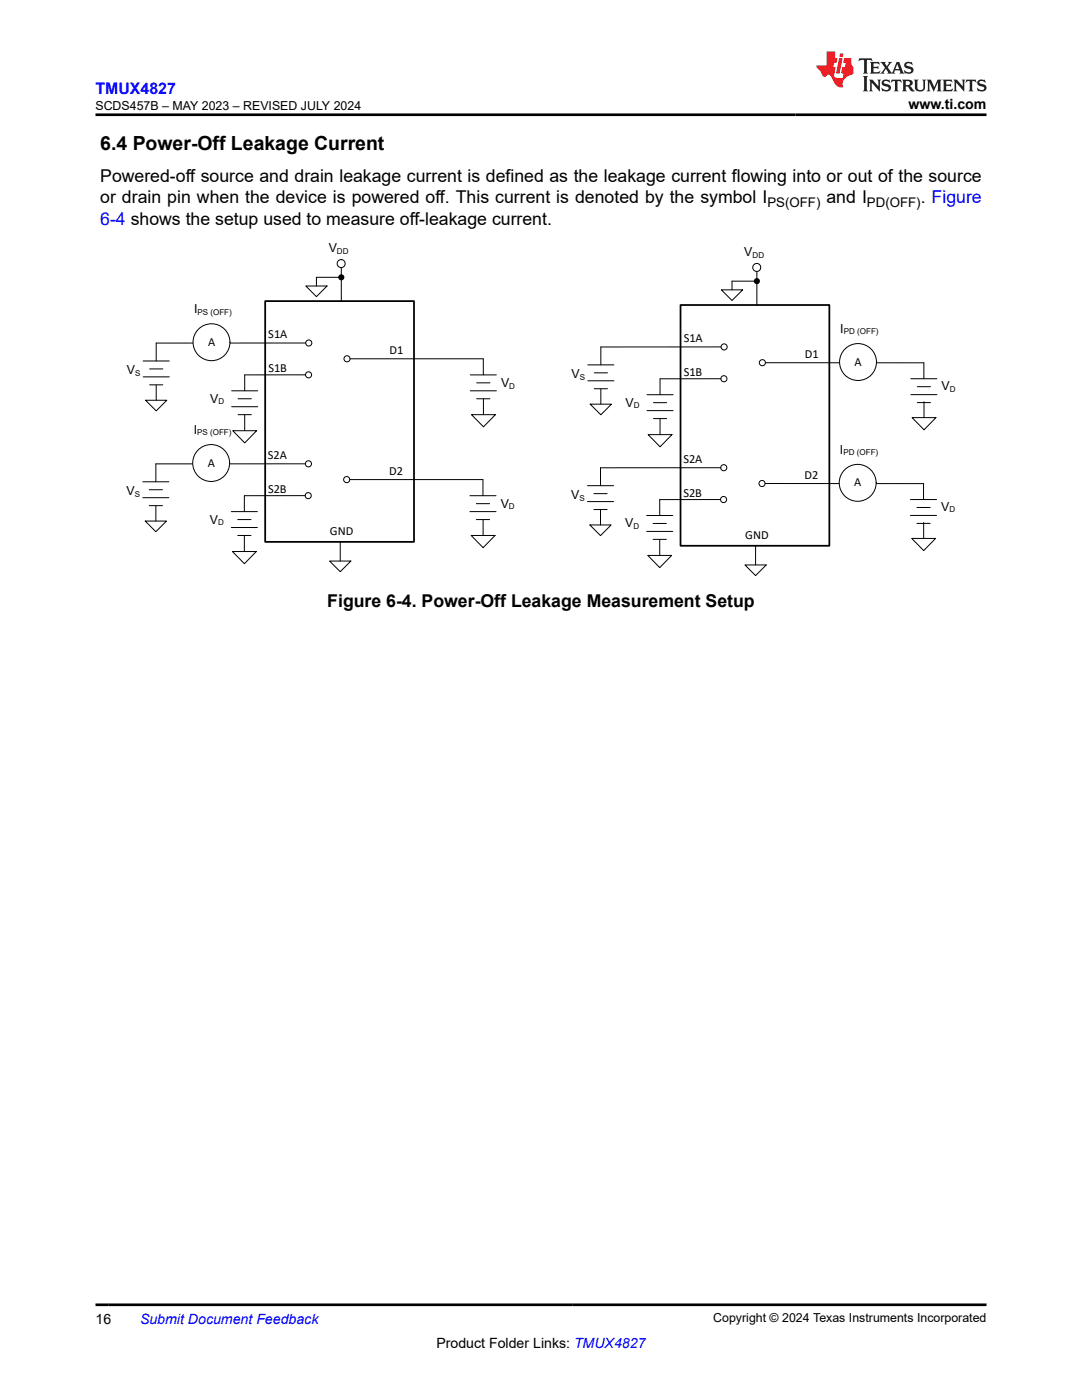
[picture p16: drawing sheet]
<svg xmlns="http://www.w3.org/2000/svg" width="216mm" height="279mm" viewBox="0 0 216 279" stroke-linecap="round" stroke-linejoin="round" font-family="sans-serif">
<defs><g id="words">
<text font-size="3.9" x="20" y="29.9">6.4 Power-Off Leakage Current</text>
<g font-size="3.5">
<text x="20" y="36.4">Powered-off source and drain leakage current is defined as the leakage current flowing into or out of the source</text>
<text x="20" y="40.6">or drain pin when the device is powered off. This current is denoted by the symbol I</text>
<text x="164.9" y="40.6">and I</text>
<text x="183.7" y="40.6">. Figure</text>
<text x="65.3" y="121.1">Figure 6-4. Power-Off Leakage Measurement Setup</text>
</g>
<text font-size="3.5" fill="#00f" x="20" y="44.8">6-4 shows the setup used to measure off-leakage current.</text>
<text font-size="3.2" fill="#00f" x="19" y="18.7">TMUX4827</text>
<g font-size="2.8">
<text x="181.3" y="21.8">www.ti.com</text>
<text x="19" y="264.2">16</text>
<text x="87.1" y="269">Product Folder Links: TMUX4827</text>
</g>
<text font-size="2.8" fill="#00f" x="27.9" y="264.2">Submit Document Feedback</text>
<g font-size="2.6">
<text x="153.1" y="41.3">PS(OFF)</text>
<text x="173" y="41.3">PD(OFF)</text>
</g>
<g font-size="2.5">
<text x="19" y="21.9">SCDS457B – MAY 2023 – REVISED JULY 2024</text>
<text x="65.6" y="50.3">V</text>
<text x="148.5" y="51.1">V</text>
<text x="38.7" y="62.4">I</text>
<text x="41.5" y="69">A</text>
<text x="53.5" y="67.5">S1A</text>
<text x="77.7" y="70.6">D1</text>
<text x="136.4" y="68.3">S1A</text>
<text x="160.6" y="71.4">D1</text>
<text x="167.7" y="66.4">I</text>
<text x="25.3" y="74.7">V</text>
<text x="53.5" y="74.3">S1B</text>
<text x="100" y="77.2">V</text>
<text x="114" y="75.4">V</text>
<text x="136.4" y="75.1">S1B</text>
<text x="170.5" y="72.9">A</text>
<text x="187.9" y="77.8">V</text>
<text x="41.9" y="80.4">V</text>
<text x="124.8" y="81.2">V</text>
<text x="38.6" y="86.6">I</text>
<text x="41.4" y="93.1">A</text>
<text x="53.5" y="91.6">S2A</text>
<text x="77.7" y="94.7">D2</text>
<text x="136.4" y="92.4">S2A</text>
<text x="160.6" y="95.5">D2</text>
<text x="167.6" y="90.5">I</text>
<text x="25.3" y="98.8">V</text>
<text x="53.5" y="98.4">S2B</text>
<text x="99.9" y="101.3">V</text>
<text x="114" y="99.5">V</text>
<text x="136.4" y="99.2">S2B</text>
<text x="170.4" y="97.1">A</text>
<text x="187.8" y="101.9">V</text>
<text x="41.9" y="104.5">V</text>
<text x="65.8" y="106.7">GND</text>
<text x="124.8" y="105.3">V</text>
<text x="148.7" y="107.5">GND</text>
<text x="142.3" y="263.9">Copyright © 2024 Texas Instruments Incorporated</text>
</g>
<g font-size="1.6">
<text x="67.2" y="50.7">DD</text>
<text x="150.2" y="51.4">DD</text>
<text x="39.4" y="62.8">PS (OFF)</text>
<text x="168.4" y="66.7">PD (OFF)</text>
<text x="27" y="75">S</text>
<text x="101.6" y="77.5">D</text>
<text x="115.7" y="75.8">S</text>
<text x="43.6" y="80.7">D</text>
<text x="126.5" y="81.5">D</text>
<text x="189.5" y="78.1">D</text>
<text x="39.3" y="86.9">PS (OFF)</text>
<text x="168.3" y="90.8">PD (OFF)</text>
<text x="26.9" y="99.1">S</text>
<text x="101.6" y="101.7">D</text>
<text x="115.6" y="99.9">S</text>
<text x="43.5" y="104.8">D</text>
<text x="126.4" y="105.6">D</text>
<text x="189.5" y="102.2">D</text>
</g>
</g></defs>
<path d="M52.9 60.1h29.7v48h-29.7z" fill="none" stroke="#000" stroke-width=".35"/>
<circle cx="68.1" cy="52.6" r=".8" fill="#fff"/>
<g fill="none" stroke="#000" stroke-width=".2">
<path d="M68.1 53.4v6.7M28.6 72h5.2M28.6 75.2h5.2M29 79.9h4.3l-2.1 2.1zM29.9 73.6h2.6M29.9 76.8h2.6M31.2 76.9v3M61 74.8h-12.2M61 68.5h-29.8v3.5M69.9 71.6h26.5M93.8 74.8h5.2M93.8 78h5.2"/>
<path d="M95.1 76.4h2.7M95.1 79.6h2.7M96.4 71.6v3.2M96.5 79.6v3.2M94.1 82.8h4.7l-2.3 2.4zM65.8 112h4.2l-2.1 2.1zM67.9 108.2v3.8"/>
<circle cx="68.1" cy="52.6" r=".8"/>
<circle cx="61.6" cy="74.8" r=".61"/>
<circle cx="61.6" cy="68.5" r=".61"/>
<circle cx="69.2" cy="71.6" r=".61"/>
</g>
<circle cx="42.2" cy="68.3" r="3.7" fill="#fff"/>
<g fill="none" stroke="#000" stroke-width=".2">
<path d="M46.2 78h5.2M47.5 79.6h2.6M48.8 74.8v3.2M28.5 96.2h5.2M28.5 99.3h5.2M29.8 97.7h2.6M46.2 81.2h5.2M46.4 86h4.8l-2.4 2.4zM47.5 82.8h2.6M48.8 82.8v3.2M60.9 98.9h-12.1M60.9 92.6h-29.8v3.6"/>
<path d="M69.8 95.7h26.6M93.8 98.9h5.2M96.4 95.8v3.1M29 104h4.2l-2.1 2.1zM29.8 100.9h2.6M31.1 101v3M93.8 102.1h5.2M94 106.9h4.8l-2.4 2.4zM95.1 100.5h2.6M95.1 103.7h2.6M96.4 103.7v3.2"/>
<circle cx="42.2" cy="68.3" r="3.7"/>
<circle cx="61.5" cy="98.9" r=".61"/>
<circle cx="61.5" cy="92.6" r=".61"/>
<circle cx="69.2" cy="95.7" r=".61"/>
</g>
<circle cx="42.1" cy="92.4" r="3.7" fill="#fff"/>
<g fill="none" stroke="#000" stroke-width=".2">
<path d="M117.3 72.8h5.2M117.3 76h5.2M118.6 74.4h2.6M118.6 77.6h2.6M119.9 77.6v3.1M143.8 75.6h-12.1M143.9 69.2h-24v3.6M152.7 72.4h31.6v3.2M181.7 75.6h5.3M181.7 78.8h5.3M183 77.2h2.7M48.8 98.9v3.2"/>
<path d="M117.8 80.7h4.2l-2.1 2.1zM182 83.3h4.8l-2.4 2.5zM183 80.3h2.7M184.4 80.2v3.1M46.2 102.1h5.2M46.2 105.3h5.2M46.4 110.1h4.7l-2.3 2.4zM47.4 103.7h2.7M47.4 106.9h2.7M48.8 106.9v3.2M148.6 112.7h4.3l-2.1 2.2zM150.8 109v3.7"/>
<circle cx="144.4" cy="75.6" r=".61"/>
<circle cx="144.5" cy="69.2" r=".61"/>
<circle cx="152.1" cy="72.4" r=".61"/>
<circle cx="42.1" cy="92.4" r="3.7"/>
</g>
<path d="M135.8 60.9h29.7v48h-29.7z" fill="none" stroke="#000" stroke-width=".35"/>
<circle cx="171.2" cy="72.3" r="3.7" fill="#fff"/>
<g fill="none" stroke="#000" stroke-width=".2">
<path d="M129.1 78.8h5.2M131.7 75.6v3.2M117.2 96.9h5.2M118.5 98.5h2.6M129.1 81.9h5.2M129.3 86.7h4.8l-2.4 2.5zM130.4 80.4h2.6M130.4 83.5h2.6M131.7 83.6v3.1M143.8 99.7h-12.2M143.8 93.3l-24 .1v3.5M152.7 96.5h31.6v3.2"/>
<path d="M181.7 99.7h5.2M117.2 100.1h5.2M117.7 104.8h4.2l-2.1 2.1zM118.5 101.7h2.6M119.8 101.7v3.1M181.7 102.9h5.2M181.9 107.5h4.8l-2.4 2.4zM183 101.3h2.6M183 104.5h2.6M184.3 104.3v3.2"/>
<circle cx="171.2" cy="72.3" r="3.7"/>
<circle cx="144.4" cy="99.7" r=".61"/>
<circle cx="144.4" cy="93.3" r=".61"/>
<circle cx="152.1" cy="96.5" r=".61"/>
</g>
<circle cx="171.1" cy="96.4" r="3.7" fill="#fff"/>
<g fill="none" stroke="#000" stroke-width=".2">
<path d="M61 57.1h4.3l-2.2 2.1zM67.6 55.3h-4.5v1.8M131.6 99.7v3.2M129 102.9h5.2M129 106.1h5.2M129.3 110.8h4.7l-2.4 2.5zM130.3 104.5h2.7M130.3 107.6h2.7M131.6 107.7v3.1"/>
<circle cx="171.1" cy="96.4" r="3.7"/>
</g>
<circle cx="68.1" cy="55.3" r=".61" fill="#000"/>
<circle cx="151" cy="53.4" r=".8" fill="#fff"/>
<g fill="none" stroke="#000" stroke-width=".2">
<path d="M143.9 57.8h4.3l-2.1 2.2zM150.5 56.1h-4.4v1.7M151 54.2v6.7"/>
<circle cx="151" cy="53.4" r=".8"/>
</g>
<circle cx="151" cy="56.1" r=".61" fill="#000"/>
<path d="M171.5 11.6l-.2 .6 .5-.2h.6v.1v2.2l-.2 .4h1l-.2-.4v-2.2v-.1h.5l.5 .2-.1-.6zM173.6 12.4l.2 .3v1.6l-.2 .4h1.9l.1-.6a1.08 1.08 0 0 1-1.3 .2v-.7h.6l.4 .2v-.7l-.4 .2h-.6v-.5l.2-.2a1 1 0 0 1 1 .3l-.1-.5zM175.7 12.4l.9 1.1-1 1.2h.9l-.2-.2 .5-.8 .4 .8-.2 .2h1.6l-.2-.2 .2-.5h.9l.1 .5-.1 .2h.9l-.2-.4-.8-1.9h-.5l-.9 2.1-.9-1.1 .9-1h-.8l.2 .2-.4 .6-.4-.6 .2-.2zM179 12.8l.4 1h-.7zM180.7 12.5a.65 .65 0 0 0-.2 .7 .65 .65 0 0 0 .6 .5l.6 .1 .1 .3a.79 .79 0 0 1-.7 .4 .79 .79 0 0 1-.7-.5l.1 .7 .2-.1a.93 .93 0 0 0 1.1 0 .93 .93 0 0 0 .4-.9 1.46 1.46 0 0 0-1.2-.6l-.1-.3a1.09 1.09 0 0 1 1.2 .2l-.2-.6-.1 .1-.5-.2zM172.2 15.2l.2 .4v2.2l-.2 .4h1l-.2-.4v-2.2l.2-.4zM173.4 15.9l.2 .4v1.5l-.2 .4h.8l-.3-.4 .1-1.3 1.6 1.8v-2l.2-.4h-.7l.1 .2 .1 1.1-1.2-1.3zM176.2 16a.65 .65 0 0 0-.2 .8 .65 .65 0 0 0 .6 .4l.6 .2 .1 .2a.79 .79 0 0 1-.7 .4 .79 .79 0 0 1-.7-.5l.1 .7 .2-.1a.93 .93 0 0 0 1.1 .1 .93 .93 0 0 0 .4-1 1.46 1.46 0 0 0-1.2-.5l-.1-.4a1.09 1.09 0 0 1 1.2 .2l-.1-.6-.2 .1-.5-.1zM177.9 15.9l-.1 .6a.63 .63 0 0 1 .8-.3v1.6l-.3 .4h1l-.2-.4v-1.6a.66 .66 0 0 1 .8 .3l-.1-.6zM180 15.9l.2 .4v1.5l-.2 .4h1l-.2-.2-.1-.7h.5l.1 .2a.79 .79 0 0 0 1.2 .6l-1-.9a.61 .61 0 0 0 .6-.6 .61 .61 0 0 0-.5-.7zM180.8 16.2h.1a.47 .47 0 0 1 .5 .1 .47 .47 0 0 1 .1 .5l-.1 .1-.7 .1zM182.3 15.9l.2 .2a2.27 2.27 0 0 0 .4 2 1.04 1.04 0 0 0 1.7-.7v-1.3l.2-.2h-.8l.2 .4v1.1a.6 .6 0 0 1-.6 .6 .6 .6 0 0 1-.6-.6v-1.1l.3-.4zM184.9 15.9l.2 .4v1.5l-.2 .4h.8l-.3-.4v-1.4l.9 1.9 .9-1.9v1.4l-.3 .4h1l-.2-.4v-1.5l.2-.4h-.8l-.7 1.5-.6-1.5zM188.1 15.9l.2 .4v1.5l-.2 .4h1.9l.1-.6a1.09 1.09 0 0 1-1.3 .2v-.7h.6l.4 .2v-.6l-.4 .2h-.6v-.6l.2-.1a1.01 1.01 0 0 1 1 .3l-.1-.6zM190.2 15.9l.3 .4v1.5l-.3 .4h.8l-.2-.4v-1.3l1.6 1.8v-2l.2-.4h-.7l.2 .2v1.1l-1.2-1.3zM192.8 15.9l-.1 .6a.63 .63 0 0 1 .8-.3v1.6l-.3 .4h1l-.2-.4v-1.6a.66 .66 0 0 1 .8 .3l-.1-.6zM195.2 16a.65 .65 0 0 0-.2 .8 .65 .65 0 0 0 .6 .4l.6 .2 .2 .2a.79 .79 0 0 1-.7 .4 .79 .79 0 0 1-.7-.5l.1 .7 .2-.1a.93 .93 0 0 0 1 .1 .93 .93 0 0 0 .5-1 1.46 1.46 0 0 0-1.3-.5v-.4a1.09 1.09 0 0 1 1.2 .2l-.2-.6-.2 .1-.5-.1z" fill="#231f20"/>
<path d="M164.9 10.3v2.7h-2l.1 .4 .8 1a.95 .95 0 0 0 1 .9 .59 .59 0 0 1 .5-.4 .59 .59 0 0 1 .5 .3l.4 .8a1.59 1.59 0 0 0 2.1 1.4 1.61 1.61 0 0 1 1-2.3l1-.3-.1-1.5a1.59 1.59 0 0 1-.3-1.7h-1.5l-.2 .9h.6l-.2 .9h-.5l-.2 .9v.3l.4 .1-.1 .9h-.7a.73 .73 0 0 1-1-.7l.3-1.5h-.5l.1-.9h.5l.2-.9h-.5v-1.3zM167.4 11.6l-.6 3.1h.7l.6-3.1zM167.6 10.7l-.1 .6h.7l.1-.6z" fill="#ed1c24"/>
<path d="M19 22.9h177.8M19 260.4h177.8" fill="none" stroke="#000" stroke-width=".53"/>
<use href="#words"/>
</svg>
